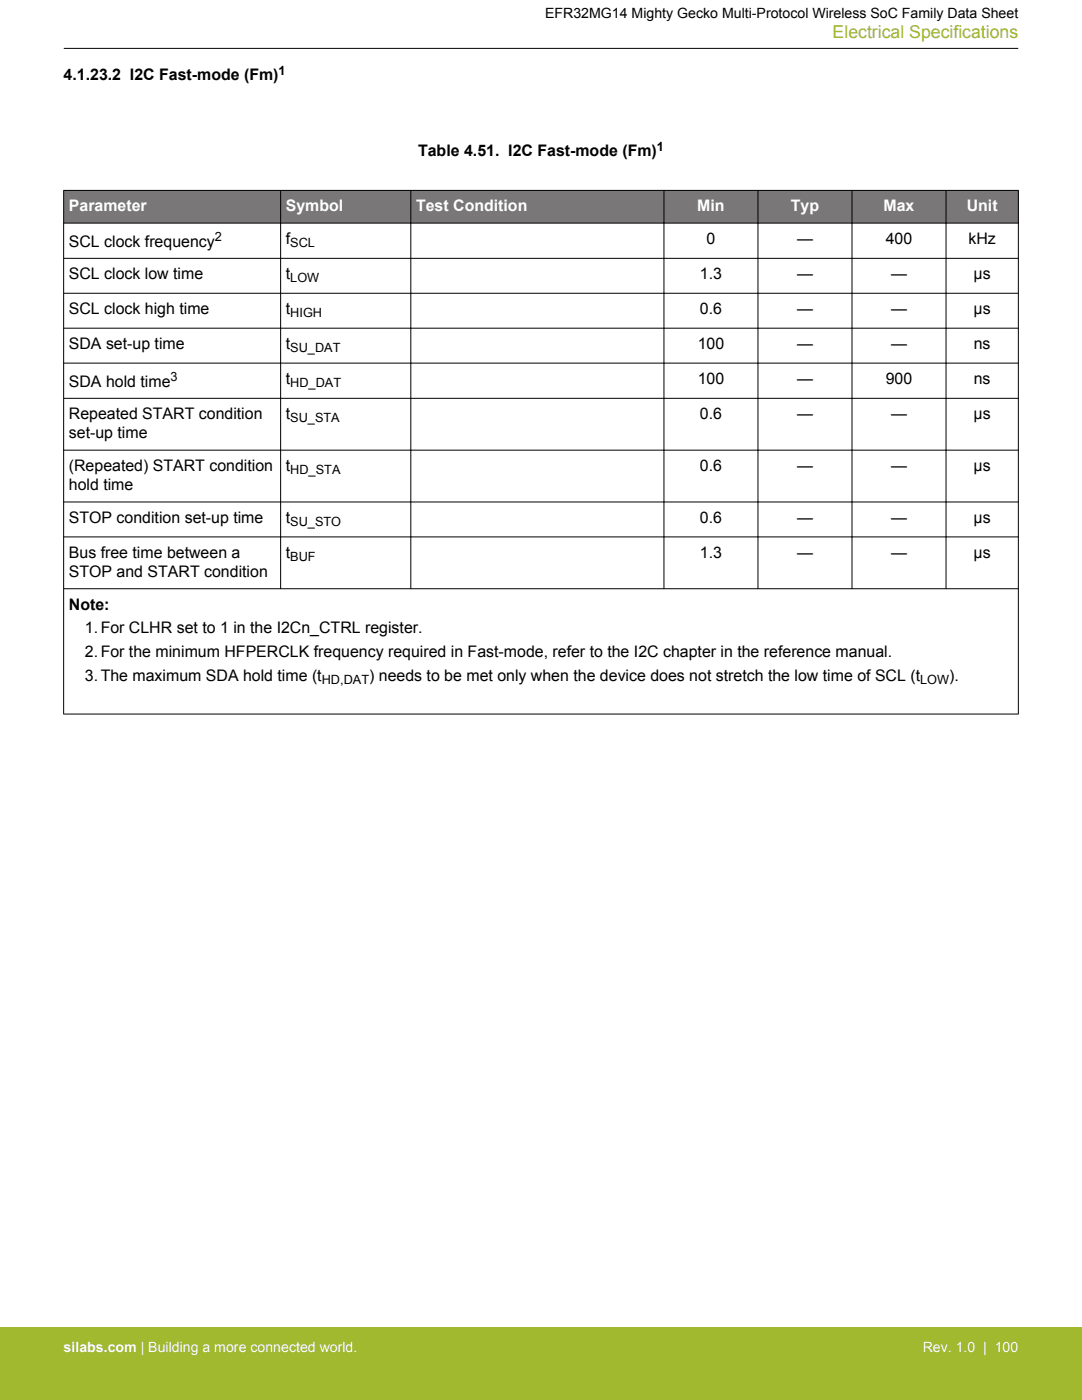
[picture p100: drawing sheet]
<svg xmlns="http://www.w3.org/2000/svg" width="216mm" height="279mm" viewBox="0 0 216 279" stroke-linecap="round" stroke-linejoin="round" font-family="sans-serif">
<defs><g id="words">
<text font-size="3.5" fill="#a1b92e" x="166.1" y="7.5">Electrical Specifications</text>
<g font-size="3.2">
<text x="12.7" y="16">4.1.23.2 I2C Fast-mode (Fm)</text>
<text x="83.4" y="31.2">Table 4.51. I2C Fast-mode (Fm)</text>
<text x="13.7" y="49.2">SCL clock frequency</text>
<text x="57" y="48.7">f</text>
<text x="141" y="48.7">0</text>
<text x="159" y="48.7">—</text>
<text x="176.7" y="48.7">400</text>
<text x="193.2" y="48.7">kHz</text>
<text x="13.7" y="55.7">SCL clock low time</text>
<text x="57" y="55.7">t</text>
<text x="139.7" y="55.7">1.3</text>
<text x="159" y="55.7">—</text>
<text x="177.8" y="55.7">—</text>
<text x="194.3" y="55.7">µs</text>
<text x="13.7" y="62.7">SCL clock high time</text>
<text x="57" y="62.7">t</text>
<text x="139.7" y="62.7">0.6</text>
<text x="159" y="62.7">—</text>
<text x="177.8" y="62.7">—</text>
<text x="194.3" y="62.7">µs</text>
<text x="13.7" y="69.7">SDA set-up time</text>
<text x="57" y="69.7">t</text>
<text x="139.2" y="69.7">100</text>
<text x="159" y="69.7">—</text>
<text x="177.8" y="69.7">—</text>
<text x="194.3" y="69.7">ns</text>
<text x="13.7" y="77.1">SDA hold time</text>
<text x="57" y="76.6">t</text>
<text x="139.2" y="76.6">100</text>
<text x="159" y="76.6">—</text>
<text x="176.7" y="76.6">900</text>
<text x="194.3" y="76.6">ns</text>
<text x="13.7" y="83.7">Repeated START condition</text>
<text x="57" y="83.7">t</text>
<text x="139.7" y="83.7">0.6</text>
<text x="159" y="83.7">—</text>
<text x="177.8" y="83.7">—</text>
<text x="194.3" y="83.7">µs</text>
<text x="13.7" y="87.5">set-up time</text>
<text x="13.7" y="94">(Repeated) START condition</text>
<text x="57" y="94">t</text>
<text x="139.7" y="94">0.6</text>
<text x="159" y="94">—</text>
<text x="177.8" y="94">—</text>
<text x="194.3" y="94">µs</text>
<text x="13.7" y="97.8">hold time</text>
<text x="13.7" y="104.4">STOP condition set-up time</text>
<text x="57" y="104.4">t</text>
<text x="139.7" y="104.4">0.6</text>
<text x="159" y="104.4">—</text>
<text x="177.8" y="104.4">—</text>
<text x="194.3" y="104.4">µs</text>
<text x="13.7" y="111.3">Bus free time between a</text>
<text x="57" y="111.3">t</text>
<text x="139.7" y="111.3">1.3</text>
<text x="159" y="111.3">—</text>
<text x="177.8" y="111.3">—</text>
<text x="194.3" y="111.3">µs</text>
<text x="13.7" y="115.1">STOP and START condition</text>
<text x="13.7" y="121.7">Note:</text>
<text x="16.9" y="126.4">1.For CLHR set to 1 in the I2Cn_CTRL register.</text>
<text x="16.9" y="131.2">2.For the minimum HFPERCLK frequency required in Fast-mode, refer to the I2C chapter in the reference manual.</text>
<text x="16.9" y="135.9">3.The maximum SDA hold time (t</text>
<text x="73.7" y="135.9">) needs to be met only when the device does not stretch the low time of SCL (t</text>
<text x="189.4" y="135.9">).</text>
</g>
<g font-size="3.2" fill="#fff">
<text x="13.7" y="42.2">Parameter</text>
<text x="57" y="42.2">Symbol</text>
<text x="83" y="42.2">Test Condition</text>
<text x="139.1" y="42.2">Min</text>
<text x="157.8" y="42.2">Typ</text>
<text x="176.3" y="42.2">Max</text>
<text x="192.9" y="42.2">Unit</text>
</g>
<text font-size="2.8" x="108.8" y="3.5">EFR32MG14 Mighty Gecko Multi-Protocol Wireless SoC Family Data Sheet</text>
<g font-size="2.8" fill="#fff">
<text x="12.7" y="269.9">silabs.com | Building a more connected world.</text>
<text x="184.1" y="269.9">Rev. 1.0 | 100</text>
</g>
<g font-size="2.5">
<text x="55.6" y="15">1</text>
<text x="131.1" y="30.1">1</text>
<text x="42.9" y="48.1">2</text>
<text x="57.9" y="49.3">SCL</text>
<text x="57.9" y="56.4">LOW</text>
<text x="57.9" y="63.3">HIGH</text>
<text x="57.9" y="70.3">SU_DAT</text>
<text x="34" y="76.1">3</text>
<text x="57.9" y="77.3">HD_DAT</text>
<text x="57.9" y="84.3">SU_STA</text>
<text x="57.9" y="94.7">HD_STA</text>
<text x="57.9" y="105">SU_STO</text>
<text x="57.9" y="112">BUF</text>
<text x="64.2" y="136.5">HD,DAT</text>
<text x="183.6" y="136.5">LOW</text>
</g>
</g></defs>
<g fill="#797777">
<path d="M12.7 38h190.5v6.5h-190.5z" fill-rule="evenodd"/>
<path d="M12.7 38h190.5v6.5h-190.5z" fill-rule="evenodd"/>
</g>
<g fill="none" stroke="#000" stroke-width=".2">
<path d="M12.7 9.7h190.5M12.7 38h190.5M12.7 38v104.6M56 38v79.5M82 38v79.5M132.5 38v79.5M151.2 38v79.5M170 38v79.5M188.8 38v79.5M203.2 38v104.6M12.7 44.5h190.5M12.7 51.6h190.5"/>
<path d="M12.7 58.5h190.5M12.7 65.5h190.5M12.7 72.5h190.5M12.7 79.5h190.5M12.7 89.8h190.5M12.7 100.2h190.5M12.7 107.2h190.5M12.7 117.5h190.5M12.7 142.5h190.5"/>
</g>
<path d="M0 264.9h215.9v14.5h-215.9z" fill="#a1b92e"/>
<use href="#words"/>
</svg>
